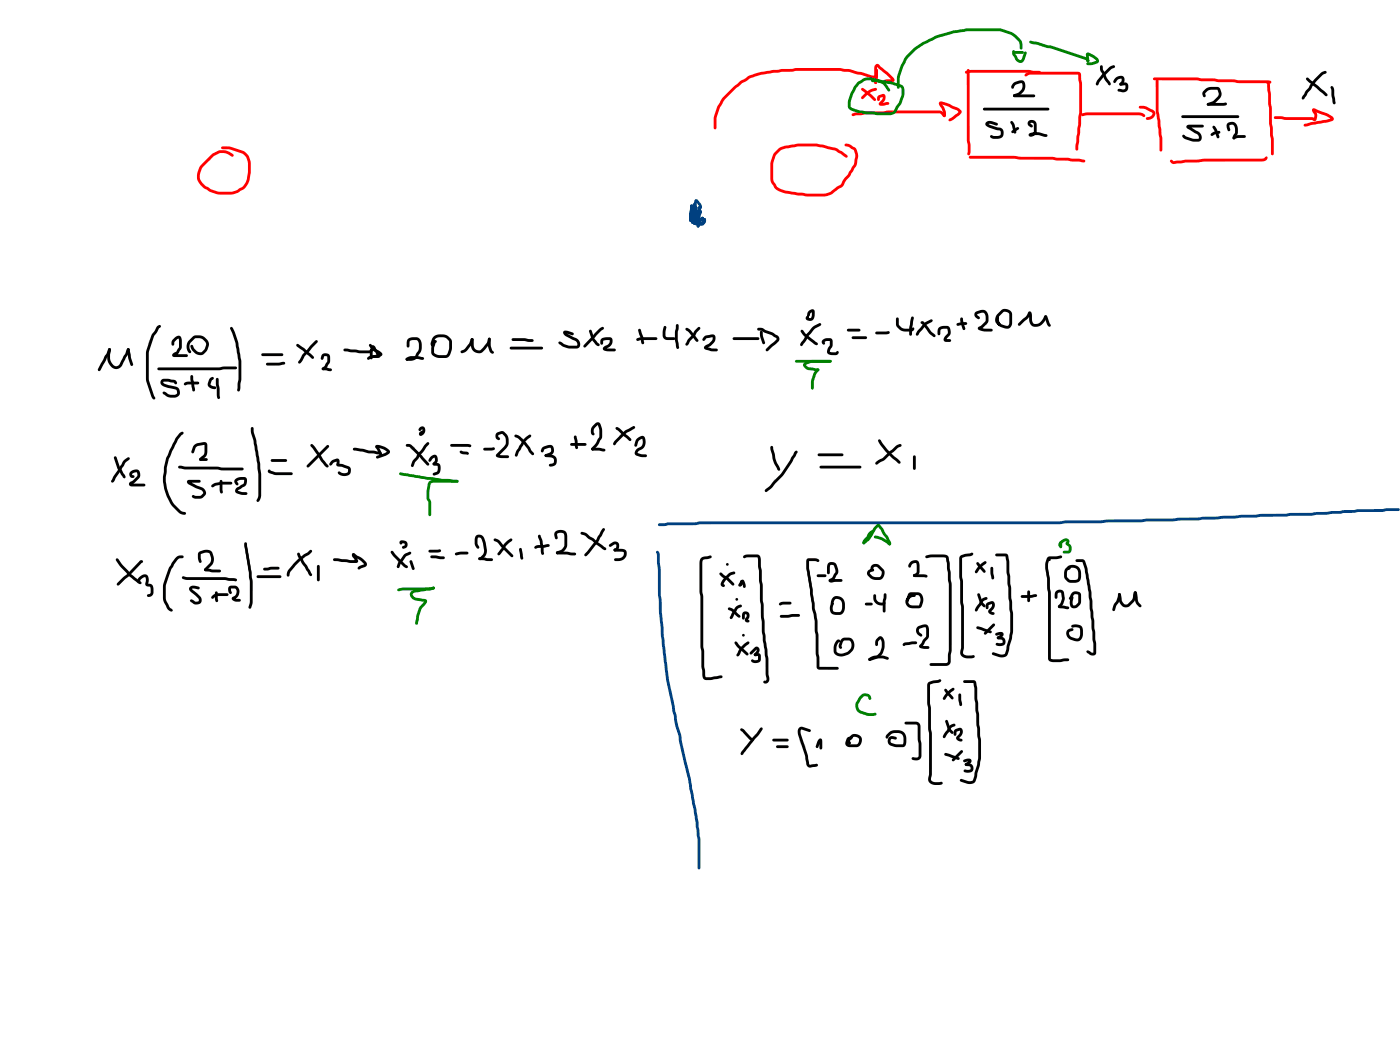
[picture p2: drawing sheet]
<svg xmlns="http://www.w3.org/2000/svg" width="346mm" height="259mm" viewBox="0 0 346 259" stroke-linecap="round" stroke-linejoin="round" font-family="sans-serif">
<g fill="#f00">
<path d="M50.2 40.1l2.2-2.1 1.5-.8a3.9 3.9 0 0 1 2.8 .3l.9 .6 .1 .3-.1 .2-.4 .1-1.7-.9-1.4 .1a12.1 12.1 0 0 0-4.2 3.6l-.5 1.3a2.67 2.67 0 0 0 1.5 3.2l.8 .4a7.3 7.3 0 0 0 5.1 1l.7-.1 1.2-.5a3.7 3.7 0 0 0 1.9-1.6l.3-.9 .3-1.9v-2.2l-.4-1.4-1-.9-3-1-2.1-.1v-.5l.2-.1a9 9 0 0 1 5.1 1l.6 .4 .9 1a7.1 7.1 0 0 1 .4 3.9l-.2 1.5a4.1 4.1 0 0 1-2.6 3.4l-.4 .2a8.7 8.7 0 0 1-7.5-.6 3.8 3.8 0 0 1-2.4-4.4l.5-1.5z"/>
<path d="M192 37l.7-.6 1.2-.4 3-.5h1.7a16.8 16.8 0 0 1 5.9 .6l2.2 .6 2.5 1.6 .2 .3-.2 .3h-.4l-2.6-1.7-4.6-1h-4.5l-2.3 .4a3.4 3.4 0 0 0-2.6 1.1 6.4 6.4 0 0 0-1.3 5.2l.1 1.7 .6 .9a2.05 2.05 0 0 0 1.8 1.4l5.7 .9h4.8a6 6 0 0 0 3-1.8l.8-.5 .5-1.1 1.1-1.3 .8-1.3a4.4 4.4 0 0 0 1.1-2.9v-.7l-.4-1.1-1.2-.8-1-.2a.59 .59 0 0 1 .4-.7 .59 .59 0 0 1 .7 .2l1.6 .9 .5 1.3a5.7 5.7 0 0 1-1.1 4.4l-2.1 3a1.86 1.86 0 0 1-1.3 1.3 8 8 0 0 1-3.3 2h-4.9l-5.9-1a3.3 3.3 0 0 1-2.5-2l-.3-.6a13 13 0 0 1 .5-6.6z"/>
</g>
<g fill="#000">
<path d="M199.7 76.8l.5-.3a.6 .6 0 0 1 .7-.1 .6 .6 0 0 1 .3 .6v.5a1.29 1.29 0 0 1-.6 1.6 1.29 1.29 0 0 1-1.6-.3v-.5l.4-.4 .4 .4-.2 .3v-.2l.7 .1 .2-1.6 .1 .2a.67 .67 0 0 0-.6 .7l-.1 .2a.48 .48 0 0 1-.5-.1 .48 .48 0 0 1 0-.6zM221.4 78.5l.2-.1 .3 .3 .1 1.6a1.96 1.96 0 0 0 2.1 .9h.9l.4-.4a.57 .57 0 0 1 .3 .7 .57 .57 0 0 1-.6 .4h-1a2.52 2.52 0 0 1-2.8-1.8zM225.1 78.2h.5l.1 .3-.5 2.5v1.6l-.3 .3-.4-.3v-1.5zM227.4 79.4a.65 .65 0 0 1 1 .3l1.6 2.2 .9 .8v.5h-.4l-1-.8-1.7-2.4-.4-.1zM228.1 79.9l1.8-1h.3l.1 .3-.1 .3-1.5 .8-1.6 1.9a.65 .65 0 0 1-.9 .6 2.12 2.12 0 0 1 1-1.8zM236.3 79.9l1.6-.4h.6l.4 .4-.4 .3-2 .3-.2-.1zM237.2 78.5l.3-.1 .3 .3 .6 2.4-.4 .4-.3-.2-.4-1.4-.2-.9zM240.8 77.1l1.2-.5a1.56 1.56 0 0 1 2.1 1.8l-.2 1.4-1.1 1.1-.8 .4v-.4l1.2 .3h1.6l.4 .3-.1 .3-1.9 .1-1.3-.3a.55 .55 0 0 1-.4-.7 .55 .55 0 0 1 .6-.4l1.2-1.2 .1-.9a.88 .88 0 0 0-.2-1 .88 .88 0 0 0-1-.1l-.9 .3 .7 .9-.3 .3-1-.7-.1-.5zM246.3 77.6l1-1a1.71 1.71 0 0 1 2.6 1.3v1.7a1.35 1.35 0 0 1-.5 1.4 1.35 1.35 0 0 1-1.4 0 2.12 2.12 0 0 1-1.9-2.8h.5l.1 1.1 .3 .6 1.2 .5a.65 .65 0 0 0 .7 .1 .65 .65 0 0 0 .3-.7v-2.2a1.15 1.15 0 0 0-1.4-.5l-1 1a1.13 1.13 0 0 0-.3 1.3l.5 .5v.5h-.5l-.5-.5a1.74 1.74 0 0 1 .3-2.3zM254 77a.69 .69 0 0 1 .7 .2 .69 .69 0 0 1 .1 .7v.9a1.07 1.07 0 0 0 .6 1.2 1.07 1.07 0 0 0 1.3-.3l.7-.8 .6-1 .5 .1 .1 .2-.3 .3 .2-.1a2.82 2.82 0 0 1-3.3 2.3 1.75 1.75 0 0 1-1.1-1.9v-1.3h.4l-.7 1.2-1.9 1.7h-.5v-.5l1.1-1.1a3.3 3.3 0 0 0 1.5-1.8zM258 78l.3-.1 .3 .2 .9 2.3-.1 .2h-.5l-.3-.5-.7-1.9zM26.8 86.1l.2-.1 .4 .3-.4 1.2-2.2 4-.3 .2-.3-.1v-.4l2.1-3.9z"/>
<path d="M26.8 86.1h.5v.5h-.5zM26.8 86.1l.2-.1a.64 .64 0 0 1 .3 1l-.1 .5a2.62 2.62 0 0 0 1.3 2.9 1 1 0 0 0 1.1-.7l1.3-2.3 .4-1.2 .3-.2 .3 .1 .1 .2-.4 1.2-1.3 2.5a1.78 1.78 0 0 1-1.8 1.1 1.78 1.78 0 0 1-1.6-1.3l-.4-1.2v-1.2zM31.4 86.1l.4-.1 .2 .3-.1 .3h-.4l-.2-.3zM31.4 86.1l.3-.1 .4 .3 .3 2.1 .5 1.6-.4 .4-.3-.3-.5-1.5-.3-1.8zM38.9 90.8l15.2-.1 1.2-.2h2.9l.3 .4-.3 .3h-2.9l-1.2 .2h-14.9l-.3-.1zM38.8 80.5l.6-.3 .4 .4-.6 .5-.6 1.2a12 12 0 0 0-1.9 4.9l.1 6.6 1.6 4.5-.1 .3h-.5l-.4-.5-1.1-3.5a6.9 6.9 0 0 1-.3-3.4v-3a14.7 14.7 0 0 1 1.6-5.8zM43 83.5a.96 .96 0 0 1 .9-.6 .96 .96 0 0 1 .9 .7v2.5l-.8 1.2-.8 .5-.2-.3h3.1l.3 .3-.3 .4h-3a.57 .57 0 0 1-.6-.6 .57 .57 0 0 1 .6-.6l.5-.2 .6-1v-1.6l-.1-.6-1 .8-.2 .9h-.5v-1zM39.9 93.8l.5-.3h1l1.6 .3 .5 .2 .2 .6-.3 .3-.5-.4-1.4-.3-1.2 .1a.4 .4 0 0 0 .5 .5l2.6 .7a1.39 1.39 0 0 1 1.1 1.4 1.39 1.39 0 0 1-1.4 1.3l-1.7-.2-1.1-.6-.2-.4 .1-.2 .3-.1 1.4 .7 1.3 .1 .5-.4-.1-.8-2.7-.7a1.12 1.12 0 0 1-1.1-.6 1.12 1.12 0 0 1 .1-1.2zM45.6 94.5l.8-.3h2.5l.3 .4-.3 .3h-2.5l-.7 .3-.3-.4zM46.6 84.1l1.4-1.2a2.79 2.79 0 0 1 3.6 2 2.7 2.7 0 0 1-2.2 2.8 2.75 2.75 0 0 1-2.4-2.1l.1-.4 .3-.1 .3 .3 .1 .4a1.99 1.99 0 0 0 1.8 1.2l.9-.8 .4-1.4a1.99 1.99 0 0 0-2.1-1.3l-.7 .1-1 1a1.86 1.86 0 0 0 .1 2.3l-.1 .2a.94 .94 0 0 1-1-.9l.1-1.2zM47.1 92.7l.3-.1 .3 .4 .3 2.4a.87 .87 0 0 1-.2 1.3l-.3-.4-.2-.8-.3-1.9zM51.9 93.4l.5-.3 .3 .1 .1 .2-.5 .6-.3 1 .4 .3 .9 .2a.59 .59 0 0 1-.3 .7 .59 .59 0 0 1-.7-.2l-.8-.5-.2-.4 .3-1.3z"/>
<path d="M53.4 93.4l.3-.1 .3 .4 .2 2.2 .1 2.3-.1 .3h-.4a4.9 4.9 0 0 1-.3-2.7l-.2-1zM56.9 80.8l.2-.1 .4 .2 1.3 3.6 .8 4.5v1.6a10 10 0 0 1-.2 4.1l-.1 1.6-.4 .4-.4-.4 .2-1.7a16.2 16.2 0 0 0 .2-5.3l-.8-4.6-1.3-3.6zM64.6 87.3l5-.1 .4 .4-.4 .3h-4.8l-.2-.1zM65.8 89.7l3.2-.2a.98 .98 0 0 1 1.4 .2l-.3 .3-1.1 .3h-3l-.2-.1zM73.2 85h.5l1.5 1 2.3 2v.5h-.5l-2.3-2-1.4-1zM77.9 84.1h.5v.5l-3.3 3.7a2.34 2.34 0 0 1-1.2 1.5l-.2-.1a.77 .77 0 0 1 .4-.9l.7-1.3zM79.6 87.5a1.16 1.16 0 0 1 1.1-.3 1.16 1.16 0 0 1 .8 1l-.1 1.4-.8 1.3-.8 .5-.4-.3 .7-.7 .7-1.1v-1.1l-.1-.2h-.6l-.3 .8h-.5l-.1-.4zM79.5 90.8h1.1l1.3 .3a.59 .59 0 0 1-.3 .6 .59 .59 0 0 1-.7-.2l-1.4-.2zM84.9 86.2l.7-.1 3.2 .4h2.3l.4-.3a.63 .63 0 0 1 .4-.9 .63 .63 0 0 1 .8 .4l.9 1.5a.61 .61 0 0 1 .3 .7 .61 .61 0 0 1-.5 .5l-1.4-.1v-.5l1.4-.1-.1 .4-1.3-2.2 .3-.1a1.21 1.21 0 0 1-1.2 1.4h-2.4l-3.6-.4-.3-.4zM91.2 85l.2-.1 .3 .2 .8 .9 1.5 .8a.66 .66 0 0 1 .4 .9 .66 .66 0 0 1-.8 .4l-1.8 .4-.8 .4-.3-.1a.96 .96 0 0 1 1.1-1.1l2-.4v.3l-1.8-1.1-.8-1zM91.4 86.2l.3-.1 .3 .3v2l-.3 .4-.4-.4zM100.3 88.4l1-.4 1.8-.1 1.3 .3 .3 .3a.96 .96 0 0 1-1.4 .2l-1.8-.1-.7 .3v-.1l-.3 .3-.3-.4z"/>
<path d="M100.3 88.5h.5v.5h-.6zM100.7 83.7a2.87 2.87 0 0 1 2.5-.3 1.97 1.97 0 0 1 1 2l-.1 1.1-.4 .7a3.1 3.1 0 0 1-1.7 1.8l-1.5 .1-.3-.4 .3-.3h.9a1.45 1.45 0 0 0 1.5-1.3l.5-.8 .1-1.2a.99 .99 0 0 0-.7-1.1l-1.6 .2-.1 1.3-.3 .3-.4-.3 .1-1.2zM107.1 83.1l.9-.5h1.4a2.31 2.31 0 0 1 2.2 2 4.6 4.6 0 0 1-.9 3.6l-.2 .1a5.3 5.3 0 0 1-3.3-.3l-.5-.4-.2-.5v-1.4l.5-1.3a.43 .43 0 0 1 .5-.4 .43 .43 0 0 1 .3 .6l-.4 .1 .2-.1-.4 1.2v1.1a1.3 1.3 0 0 0 1.5 .8h1.4l.3-.3 .5-1.3v-1.9l-1.1-.9-1.8 .1-.7 .6-.3 .9 .2 .4a.45 .45 0 0 1-.6 .2 .45 .45 0 0 1-.3-.5l.4-1.3zM116.3 83.6l.3-.1 .3 .3-.5 1.4-1.3 1.6-1 .4-.3-.1v-.4l.9-.5 1.1-1.3zM116.3 83.6l.3-.1 .3 .2 .1 1.6a1.18 1.18 0 0 0 1.8 1l1.4-1.6 .4-1.2 .2-.1 .4 .3-.2 .8-1 1.5a1.95 1.95 0 0 1-2.1 1.2 1.95 1.95 0 0 1-1.6-1.8zM120.6 83.5l.2-.1 .4 .3a4.9 4.9 0 0 0 .3 2.8l.5 .5-.4 .4-.4-.3-.3-.4a5.5 5.5 0 0 1-.4-3zM125.9 85.7l7.9-.1 .3 .4-.3 .3h-7.6l-.4-.3zM126.4 83.6l3.1-.1 1.9 .2 .4 .4-.4 .3-1.9-.2h-2.8l-.4-.3zM139.2 81.8l.7-.1 1.6 .4 .2 .4-.3 .3-1.8-.5 .1-.2 1.9 1.1a1.64 1.64 0 0 1 1.5 1 1.64 1.64 0 0 1-.3 1.7l-.6 .2a5.6 5.6 0 0 1-3.2-.5l-.9-.6-.2-.3 .1-.3h.5l.9 .6a4.9 4.9 0 0 0 2.8 .4l.3-.1 .1-.2a1.3 1.3 0 0 0-1.4-1.3l-1.7-1-.4-.6zM145.5 81.5l.3-.1 .3 .2 .7 2 1.3 1.5-.1 .3-.3 .1-.5-.3-1-1.2-.7-2.1zM148.5 83.6a2.9 2.9 0 0 1 2.6-.1 1.93 1.93 0 0 1-1.5 2.6l-.1-.2 2.2 .2 .4 .3-.4 .4h-1.6a.88 .88 0 0 1-1.2-.9l.4-.4a1.36 1.36 0 0 0 1.3-1.6l-1.6 .2-.2 .9-.2 .1-.4-.3 .1-.7zM147.7 81.4l.3-.3a.64 .64 0 0 1 1.2 0l-4.6 4.6h-.5v-.5z"/>
<path d="M157.2 83.6l1.3-.3h3.5l.4 .3-.4 .4h-3.6l-.9 .2-.3-.1zM157.7 81.3l.2-.1 .4 .2 .6 1.9 .2 1.4-.4 .3a1.8 1.8 0 0 1-.5-1.6l-.6-1.8zM164 80.6h.5l.1 .2-.3 1.2 .1 1.1 .4 .2h1.6l.4 .3-.4 .4h-1.6a1.14 1.14 0 0 1-1.2-1.1l.1-1.2zM167 80.1h.5l.1 .3-.1 1.1a9.7 9.7 0 0 0 .2 4.2l-.1 .4-.2 .1a1.09 1.09 0 0 1-.5-1.3 6.3 6.3 0 0 1 0-3.7zM169.3 81h.4l.9 .6 1.8 2.2v.5l-.3 .1-.3-.1-1.6-2.2-.8-.5-.2-.3zM172.4 80.8h.5v.5l-2.6 3.1a.94 .94 0 0 1-1 .9l-.1-.3a5.6 5.6 0 0 1 1.9-2.5l.4-.8zM173.9 83.1l.4-.2 .9-.2a1.02 1.02 0 0 1 1.3 .1 1.02 1.02 0 0 1 .1 1.4 4 4 0 0 1-2.1 1.8l-.1-.3 1.4 .3 1.1 .1 .4 .3-.4 .4h-1.1l-1.4-.4a.61 .61 0 0 1-.6-.6 .61 .61 0 0 1 .6-.6l.7-.4 .7-.6 .2-.9-1.5 .2-.7 .7-.4-.3zM181 83.4l6.2-.1 .3 .3-.3 .4h-6l-.3-.4zM187.1 81h1.1l1 .5a4.9 4.9 0 0 1 2.4 1.2l.4 .1a1.02 1.02 0 0 1 0 1.8l-2.3 2.1h-.5v-.5l2.6-2.4-.1-.4-.7-.3a3.8 3.8 0 0 0-2.2-1l-.7-.4-1-.2zM187.8 81.7l.2-.1 .4 .4v1l.5 1.7-.3 .3-.3-.2-.6-1.6zM197.8 81.5l.2-.1 .3 .2 .8 .9 2.7 2.1 .2 .3-.1 .3-.3 .1-.5-.3-2.5-2-.8-1zM200.5 80.9l1.9-1.1 .3 .1 .1 .2-.2 .3-1.6 .9-1.4 1.7-1.4 2.3-.3 .2-.2-.1v-.7l1.2-1.9z"/>
<path d="M203.2 83.9l.8-.4 1.4 .2a2.09 2.09 0 0 1 .2 1.7l-.7 1.5 1.5 .1 .4-.3a.59 .59 0 0 1 .2 .7 .59 .59 0 0 1-.7 .3h-.9a1.08 1.08 0 0 1-1.2-.6 1.08 1.08 0 0 1 .3-1.3l.4-.5v-1.1l-1.3 .2 .1 .6a.62 .62 0 0 1-.7-.3 .62 .62 0 0 1 .2-.8zM209.2 81.3l3-.1 .3 .3-.3 .4h-2.7l-.4-.4zM210.4 83.1l3.4-.1 .3 .4-.3 .3h-3.2l-.3-.3zM216.2 82l3.4-.1a.59 .59 0 0 1-.1 .6 .59 .59 0 0 1-.7 .1h-2.3l-.3-.1zM231.8 80.9a2.46 2.46 0 0 1 2.7-.1 1.95 1.95 0 0 1 0 2.1l-.8 1-.1-.2 1.2 .1v.5l-1.2 .1a.78 .78 0 0 1-.6-.6 .78 .78 0 0 1 .4-.8l.7-.7-.2-1.1-1.5 .2-.2 1.1-.3 .3-.4-.3 .1-1z"/>
<circle cx="116.6" cy="83.8" r=".35"/>
</g>
<g fill="#004080">
<path d="M171.2 50.3h.5l.1 .9-.6 1.9-.4 .3-.2-.1-.1-.3z"/>
<path d="M170.6 52.8l.5 .1v.4h-.5z"/>
<path d="M171.6 51.1l.3-.1 .3 .3-.5 1.3-.9 .8-.3-.3z"/>
<path d="M171.6 51.1h.5l.1 .5h-.5z"/>
<path d="M171.7 51.1l.2-.1a.64 .64 0 0 1 .3 1l-.4 1.8a.53 .53 0 0 1-.6-.3 .53 .53 0 0 1 .1-.6z"/>
<path d="M171.3 53.3h.5v.5h-.5z"/>
<path d="M172.6 50.9l.2-.1 .4 .3-.7 1.7-.6 .9-.4 .2-.3-.3 .7-1.1z"/>
<path d="M172.6 50.9l.4-.1 .1 .6h-.5z"/>
<path d="M172.6 50.9l.2-.1a.75 .75 0 0 1 .2 1.2l-.5 1.5v1.2l-.3 .4-.4-.3v-1.2z"/>
<path d="M171.9 54.5l.4-.1 .2 .3-.1 .3h-.4l-.2-.3z"/>
<path d="M172.7 52l.3-.1 .3 .3-.2 .4 .1-.1-.7 2.4-.3 .2-.4-.4z"/>
<path d="M172.7 52l.3-.1 .3 .4-.3 1.1v1l-.4-.2 .9-.7 .3 .4-.3 .3 .2-.1a.97 .97 0 0 1-1.3 .6l-.1-1.2z"/>
<path d="M173.2 53.6h.6l.1 1.1h-.3l.1-.7a.58 .58 0 0 1 .7 .3 .58 .58 0 0 1-.1 .7 .57 .57 0 0 1-.7 .2 .57 .57 0 0 1-.4-.6z"/>
<path d="M173.7 54h.5v.5h-.4z"/>
<path d="M171.9 52.6l.3-.1 .4 .2 .2 1.4 .5 .9 .4-1h.5l.1 .2-.2 .8a.75 .75 0 0 1-.6 .7 .75 .75 0 0 1-.8-.4l-.6-1.1-.3-1.4z"/>
<path d="M171 50.7l.2-.1 .4 .4 .1 2.8h-.5l.7-1.3 .5 .1 .1 .2-.5 1.1a.5 .5 0 0 1-.3 .5 .5 .5 0 0 1-.6-.2l-.2-.9z"/>
<path d="M171 50.7l.2-.1 .4 .4v1.4l-.4 .3-.3-.3z"/>
<path d="M171 51.1l.2-.2 .4 .4v1.1l-.4 .3-.3-.3z"/>
<path d="M171 51.1l.2-.2 .4 .4 .2 3-.3 .3-.4-.4-.2-2z"/>
<path d="M171.2 54h.5v.5h-.4z"/>
<path d="M171.7 52.8a.55 .55 0 0 1 .6 .3 .55 .55 0 0 1-.1 .7l-.4 .7h-.6l-.1-.2 .3-.4-.1 .1z"/>
<path d="M171.7 52.8l.2-.1 .4 .4v1.3l-.4 .3-.3-.3z"/>
<path d="M171.8 51.9l.3-.1a.73 .73 0 0 1 .2 1v1.6l-.4 .3-.3-.3v-1.8z"/>
<path d="M171.8 51.9l.3-.1 .3 .3-.3 .9a.6 .6 0 0 1-.7 .8v-.8z"/>
<path d="M170.5 50.6h.5l.2 1.4h-.5l.4-1.6a.5 .5 0 0 1 .5-.3 .5 .5 0 0 1 .4 .3v3.1l-.3 .4-.4-.4v-3l.2 .2h.2l-.2 1.1a.58 .58 0 0 1-.6 .8 .58 .58 0 0 1-.5-.9z"/>
<path d="M170.5 50.6l.2-.1 .4 .3-.2 1.9v1.8l-.3 .3-.3-.1-.1-.4v-1.8z"/>
<path d="M170.9 53.5l.3-.2 .3 .4-.5 .9-.4 .2-.4-.3z"/>
<path d="M170.9 53.4h.4l.2 .3-.1 .2-.4 .1-.2-.3z"/>
<path d="M170.9 53.4a.58 .58 0 0 1 .7 .3 .58 .58 0 0 1-.1 .7l-.3 .8h-.5l-.1-.3z"/>
<path d="M171.2 53.4l.4 .1 .1 .2-.2 .3 .1-.1-.3 1.1-.3 .3-.4-.4z"/>
<path d="M171.1 53.5l.5-.1 .2 .3v1.5l-.3 .3-.4-.3z"/>
<path d="M171.2 54.9h.4l.2 .3-.1 .2-.4 .1-.2-.3z"/>
<path d="M171.5 54a.48 .48 0 0 1 .6 0 .48 .48 0 0 1 .2 .5l-.1 1.1-.3 .1-.3-.3-.1-1 .3 .2 .2-.1-.3 .9h-.5l-.1-.2z"/>
<path d="M171.9 54.4l.3-.1 .3 .3-.3 .4 .2-.1-.2 .6-.3 .2-.3-.4z"/>
<path d="M171.9 54.4l.5-.1 .3 .5v1.1l-.3 .3-.4-.3z"/>
<path d="M172.5 55.1l.5-.2 .4 .4-.4 .4-.3-.1h.3l-.6 .6-.4-.3z"/>
<path d="M171.6 49.3l.5-.1 .6 .6a1.14 1.14 0 0 1 .1 2l-.2-.1v-.5a.51 .51 0 0 0-.3-.7l-.5-.7h.3v1.7l1.3 3.7-.2 .4-.2 .1-.2-.1-.3-.6-1.1-3.5v-1.4z"/>
<circle cx="172.2" cy="52.8" r=".36"/>
<circle cx="170.6" cy="54.5" r=".36"/>
<circle cx="173" cy="55.3" r=".35"/>
</g>
<g fill="#f00">
<path d="M179.8 22.8l3.2-2.9 1.9-1.2 2.9-.9 3.1-.5 4.7-.3 1-.2 11.3 .1a10.7 10.7 0 0 1 4 .8l4 .9 .2-.1v-1.1l.4-.4 .3 .4v1a1.17 1.17 0 0 1-1.8 .9l-5.3-1.5-2.3-.3h-10.6l-1.1 .2h-2.6l-5.2 .8-2.6 .8-2.1 1.3-2.4 2.2a11.4 11.4 0 0 0-3.8 6.1l-.1 2.7-.3 .4-.4-.4v-2.4a11.1 11.1 0 0 1 1.8-4.4z"/>
<path d="M216.2 17.1l.3-.1 .3 .4v2l-.2 1-.4 .4-.3-.4z"/>
<path d="M216.2 16a.81 .81 0 0 1 1.3 .4l3 2.7a.62 .62 0 0 1 .4 .7 .62 .62 0 0 1-.6 .5h-2.1l-.1-.2 .2-.4 2-.1-.1 .3-3.6-3.4h.1l-.1 .2v3.7l-.4 .4-.2-.1-.1-4z"/>
<path d="M210.4 28.1l.8-.3 2.4-.3h4.5l1.2-.2h12.7l.7 .3 .8 1a.5 .5 0 0 1-.5 .3 .5 .5 0 0 1-.4-.5l-.6-.4h-12.7l-1.2 .2h-4.4l-3.1 .5-.2-.1z"/>
<path d="M231.9 25.3a1.25 1.25 0 0 1 1.5 0l3.2 1.3 .8 .7a.63 .63 0 0 1-.2 .9l-2.1 1.5-.5 .3-.3-.1-.1-.3 .2-.3 2.4-1.8 .1 .3-.7-.6-2.2-1-1.6-.5 .1-.2 .7 1.1 .4 1.3a.61 .61 0 0 1 0 .7 .61 .61 0 0 1-.7 .2v-1.1l-1-1.8z"/>
<path d="M212.7 21.8h.5l2 1.5 1 1.1v.5h-.4l-3-2.6-.2-.3z"/>
<path d="M213.5 23.1l1.7-1.1 1-.3 .4 .3-.3 .4-1 .3-.7 .4-1.4 1.3h-.5v-.5z"/>
<path d="M216.8 23.7l.3-.2a1.13 1.13 0 0 1 1.5-.1 1.98 1.98 0 0 1-1 2.4l-.1-.4 1-.1a.89 .89 0 0 1 1.1 .2l-.1 .3-1 .3a1.14 1.14 0 0 1-1.5-.4l.9-1.3 .1-.6 .1 .1-.8 .3-.1 .7-.3 .1a.88 .88 0 0 1-.2-1.2z"/>
<path d="M238.8 17.1l.3-.1 .3 .4v17.3a6.7 6.7 0 0 1 0 3.6h-.4l-.1-.3 .1-2.1-.3-1.2z"/>
<path d="M238.4 17.6l1.4-.3h14.2l1.1 .2h1.6l.4 .3-.4 .4h-1.6l-1.1-.2h-13.9l-1.5 .2-.2-.1z"/>
<path d="M239.3 38.6l11.2-.1 1.6 .2h7.8l1.1 .2 5.7 .3 1 .2 .3 .4a.96 .96 0 0 1-1.4 .1l-5.6-.3-1.1-.2-20.3-.2-.4-.4z"/>
<path d="M253.1 18.3l1.2-.6h12l.5 .3 .4 2.7v7.2l-1 9.2h-.5l-.1-1 .9-8.2v-7.2l-.2-2.3h-12l-1 .5-.3-.4z"/>
<path d="M267 28.1l1.5-.3h13.1a1.5 1.5 0 0 1 1.2 .8l-.3 .3-1.2-.4h-12.8l-1.2 .2-.2-.1z"/>
<path d="M281.3 26.2h1.5l1.5 .7a1.26 1.26 0 0 1 1 1.3 1.26 1.26 0 0 1-1 1.2 .86 .86 0 0 1-1.4-.1l.1-.3a1.4 1.4 0 0 0 1.6-1l-1.8-1-1.5-.3z"/>
<path d="M285.5 19.7l.2-.1 .4 .3v7.5l.9 6.8v2.9l-.3 .3-.4-.3v-3l-.9-6.7z"/>
<path d="M284.8 19.2l10.8-.1 1.2 .3h3l1.1 .2h3.8l1.1 .2h7.3l.6 .2 .3 .3-.4 .3-13.1-.4a6.9 6.9 0 0 0-3.2-.1l-1.7-.3h-10.6l-.3-.3z"/>
<path d="M289 39.5l.2-.1 .6 .4 2.9-.4h3.1l1.4-.2h14.5l.5-.1 .5-.5a.61 .61 0 0 1 .2 .7 .61 .61 0 0 1-.5 .4l-.7 .2h-14.4l-1.5 .2h-3l-2.9 .4a.85 .85 0 0 1-.9-1z"/>
<path d="M312.8 20.2a.82 .82 0 0 1 .8 1.2l.5 6.3a9.5 9.5 0 0 0 .2 3.9v1.6l.3 1.3v3.5l-.4 .4-.3-.4v-3.5l-.3-1.2v-1.9a8.4 8.4 0 0 1-.2-3.7z"/>
<path d="M314.7 28.8l9.3 .1 .7 .4h-.3l.2-.9-.4-.6a.6 .6 0 0 1-.1-.9 .6 .6 0 0 1 .9 .1l1.2 .5a7.4 7.4 0 0 1 3 1.4l.1 .2a.58 .58 0 0 1-.4 .8l-6.2 1.3h-.7v-.5l1.7-.5 3.8-.6 1.2-.4v.2l-1.2-.7-3.1-1.3 .3-.2a1.88 1.88 0 0 1 0 2.7l-.7-.3h-6.5l-2.6-.2-.3-.4z"/>
</g>
<g fill="#000">
<path d="M271.7 16.2h.5l.2 1 .3 .5a7 7 0 0 0 1.6 2.9l-.1 .4-.2 .1-.4-.3a6.2 6.2 0 0 1-1.4-2.7l-.5-.8zM273.6 16.9l.6-.5 .7-.3 .4 .1 .1 .2-.3 .4-.7 .3-1.8 1.8-1.1 1.4-.4 .7h-.4l-.1-.4 .4-.8zM322.6 19.2h.5l4 3.3 .6 .7v.5h-.4l-4.2-3.4-.5-.6zM325.2 19l1.2-1.2 .8-.3 .3 .1v.5l-.9 .4-1.6 1.6-2 2.8-.9 1.5-.3 .2-.3-.1v-.5l.8-1.4zM242.8 26.7l16-.1 .4 .3-.4 .4h-15.7l-.4-.4zM243.5 30.2l1-.3 1.7 .4 .2 .4-.3 .3-1.5-.4-.6 .1v-.1l2.1 .8 .7 .1a1.14 1.14 0 0 1 1 1.2v.3a1.28 1.28 0 0 1-1.4 1.3h-1.2a.71 .71 0 0 1-.6-.8l.3-.1 .5 .2 1.5-.1 .2-.3v-.8l-3.5-1.3a.6 .6 0 0 1-.1-.9zM250.2 20.6l1.1-.6a1.25 1.25 0 0 1 1.6 .1 1.25 1.25 0 0 1 .3 1.5 3.1 3.1 0 0 1-2.5 2.3h-.4v-.6a2.66 2.66 0 0 0 2.2-1.8 .68 .68 0 0 0-.2-1l-1.5 .4-.5 .9a.47 .47 0 0 1-.5-.2 .47 .47 0 0 1 .1-.6zM249.9 32.2l1.2-.7h.5l.1 .2-.2 .4-.7 .4a.64 .64 0 0 1-1.1 0zM249.6 30l.2-.1 .3 .1 .5 .8 .4 1.9-.4 .3-.3-.3-.4-1.7-.4-.8zM250.3 23.4l5-.1 .4 .4-.4 .3h-4.7l-.3-.1zM254 29.9a1.22 1.22 0 0 1 1.3-.2 1.22 1.22 0 0 1 .7 1.1v1.6a1.3 1.3 0 0 1-2 1.1v-.4l.3-.2a4.8 4.8 0 0 1 3.6 .2l.7 .1v.5l-.7 .1-1.6-.4-1.7 .1v-.4a.68 .68 0 0 0 .7-.7l-.1-1.9-.3-.2-.4 .1 .6 .7-.1 .3h-.5l-.7-.6zM275.4 19.3a1.3 1.3 0 0 1 2.3 .1l-.2 1-.8 .7a.63 .63 0 0 1 .2-1.1v-.6a1.22 1.22 0 0 0-1.2 .7l-.5 .4a.7 .7 0 0 1-.3-.6 .7 .7 0 0 1 .5-.6z"/>
<path d="M276.5 20.6l1.1-.2a.95 .95 0 0 1 .9 .3 .95 .95 0 0 1 .1 1 1.24 1.24 0 0 1-1.6 1.1l-1-.3-.1-.2a.87 .87 0 0 1 1.4-.2l.5-.2 .1-.8h-1.3l-.2-.3zM291.8 28.6l13.9-.1 .3 .3-.3 .4h-13.7l-.3-.4zM293.1 31l.6-.2 3.5 .1 .1 .2-.4 .4h-3.3v-.3l1.5 .9a2.01 2.01 0 0 1 1.6 2.1l-.3 .6-.5 .2a5.8 5.8 0 0 1-3.2-.6l-.4-.2a.51 .51 0 0 1-.3-.5 .51 .51 0 0 1 .3-.5l.6 .5a5.2 5.2 0 0 0 3 .6l.2-.3a1.18 1.18 0 0 0-1.1-1.2l-1.2-.8a.74 .74 0 0 1-.7-1zM297.4 22.3l1.1-.8h2.1l.6 .3 .4 1a1.69 1.69 0 0 1-.7 1.8l-1.3 1.1-1.3 .4-.3-.3a1.98 1.98 0 0 1 1.5-.8l1.3-1.2 .2-.6-.4-1h-1.2a1.85 1.85 0 0 0-1.8 .8l.2 .7-.4 .3-.3-.2-.2-.7 .1-.4zM298.1 25.5l4.6-.2 .3 .4-.2 .3-.7 .1h-3.8l-.2-.1zM299.1 32.9l.8-.4 1.1-.2 .4 .4a1.23 1.23 0 0 1-1.3 .4l-.8 .5-.4-.4zM299.5 31.1l.2-.1a4.4 4.4 0 0 1 1.4 2.7l-.1 .4-.2 .1-.3-.3-.6-1.5-.5-.8zM303.1 30.4a1.57 1.57 0 0 1 1.8-.1 1.57 1.57 0 0 1 .8 1.7l-.1 1.1-.6 1v-.2v.4l-.3 .1a.9 .9 0 0 1 .2-1.5l.1-.9a.86 .86 0 0 0-.3-1.1 .86 .86 0 0 0-1.1 .1l.2 1.1-.3 .3-.4-.2-.2-.7v-.7zM304.5 33.8l1.2-.4h1.6l.4 .3-.4 .4h-1.6l-.6 .2a.43 .43 0 0 1-.7-.2zM328.7 21.3l.2-.1a2.27 2.27 0 0 1 .6 2.4l.3 1.8-.1 .3a.67 .67 0 0 1-.7-.3 .67 .67 0 0 1 0-.7l-.5-3.1zM28.2 112.8l.3-.1 .3 .2 .9 2.6 1.2 2v.5l-.2 .1-.4-.2-1.3-2.1-.9-2.7zM30.5 113.7l1.2-.8 .4 .3-1.2 1.1-2.4 3.8a.99 .99 0 0 1-1 1l-.1-.3 .6-1.2z"/>
<path d="M32.2 116.5a1.35 1.35 0 0 1 2.4 .2v.7l-.2 .6-1.1 1.1-.8 .5v-.2h3.1l.3 .4-.1 .2-3.2 .1a.7 .7 0 0 1-.7-.7 .7 .7 0 0 1 .8-.6l1.1-1.2 .1-.5a.45 .45 0 0 0-.2-.5 .45 .45 0 0 0-.6 .1 .4 .4 0 0 0-.4 .2 .4 .4 0 0 0 0 .4l.4 .1 .1 .3a.77 .77 0 0 1-1 .1 .77 .77 0 0 1-.2-1zM44.1 115.1l15.7 .4 .4 .3-.4 .4h-4.9l-1.2-.3h-8l-1.6-.3zM44.4 106.9a.57 .57 0 0 1 1 .1l-1.5 1.6-2.2 4.7-.5 2.1-.3 3.4 .3 1.8 .5 1.4 1 2.1 1.9 2 1.3 .4 .1 .3a1.01 1.01 0 0 1-1.6 0l-1.8-1.7-.7-1-1.3-3.2-.4-2.4 .3-3.2 .5-2.2 2.3-4.9zM48 109.9l.6-.4 1.3-.3a.85 .85 0 0 1 .9 0 .85 .85 0 0 1 .4 .9l-.2 2.3-.3 .5-1.2 .9-.2-.1-.1-.3 1.2-1.3 .1-2.2-2 .4-.6 1.4-.3 .3-.3-.1v-.4zM46.3 118.7l.4-.2 2.8 .1 .1 .2-.4 .4h-2.5l.1-.3 1.7 .9 1.5 .6a1.34 1.34 0 0 1 .7 1.9l-1 .8h-1.6a.71 .71 0 0 1-.6-.8l2 .1 .7-.7-.5-.7-3.2-1.4-.3-.5zM49.3 113.2l1.7-.1 .3 .4-.3 .3h-1.4l-.4-.3zM49.3 113.2l.2-.1 .3 .2v.4l-.3 .1-.3-.2zM52.3 119.7l.8-.4 1.7-.3h2.2l.4 .3-.4 .4h-2.3l-1.4 .2-.8 .5-.4-.4zM54.3 118.6l.3-.1 .3 .3v3a.59 .59 0 0 1-.6-.2 .59 .59 0 0 1-.1-.6zM58.1 118.4a2.57 2.57 0 0 1 2.7-.3 1.66 1.66 0 0 1-.5 2.1l-1.6 1 1.1 .3h1l.3 .4-.1 .2-1.1 .1-1.3-.3a.94 .94 0 0 1-.4-1.1 .94 .94 0 0 1 .9-.7l.9-.5a.93 .93 0 0 0 .3-1.1h-1.1l-.6 .3 .3 .7-.4 .4-.2-.2-.4-.6zM62 105.5l.3-.1 .3 .4 .1 .9 .6 2 1 5.8 .2 2.7v5.1l-.2 1a.63 .63 0 0 1-.9 .6l-.1-.4 .5-1.2v-5.2l-1.2-8.3-.6-2zM66.2 116l.3-.1 .2 .1 .1 .4-.1-.2 1.3 .4h4l.3 .4-.3 .3h-3.8l-1.7-.4a.53 .53 0 0 1-.3-.9z"/>
<path d="M66.9 113.5l3.7-.1 .3 .3-.3 .4h-3.4l-.3-.1zM76.7 109.7h.5l.5 .6 1.4 1.8 .7 1.3 1.2 1.4 .2 .3-.1 .3-.3 .1-.4-.3-1.1-1.2-.8-1.5-1.8-2.3zM80.7 110h.5v.5l-4.9 4.9h-.5v-.5zM81.8 113.9l1.1-.6a.77 .77 0 0 1 .9 .3 .77 .77 0 0 1 0 .9l-.1 .3-.1-.3 1.4 .2a1.82 1.82 0 0 1 1.6 .9 1.46 1.46 0 0 1-.3 1.6 1.46 1.46 0 0 1-1.6 .3 1.53 1.53 0 0 1-1.3-.8l.3-.3a1.44 1.44 0 0 0 2.2 .1v-.7l-2.1-.6a.81 .81 0 0 1-.7-.4 .81 .81 0 0 1 .1-.9h.1l-.9 .4-.8 .7-.3-.4zM87.2 110.7l.7-.1 3.2 .6 2.6 .3 .6 .5-.4 .3-1.6-.3-1.4-.1-1.3-.4-2.1-.2-.4-.4zM92.8 110a3.7 3.7 0 0 1 3.5 1.6l-.2 .4-.6 .4-2.3 .8-.4-.3 .3-.3 1.9-.7 .6-.4v.1l-1-.7-1.5-.3 .2-.4 .9 1.6v.4l-.3 .1-.2-.1-.7-1.3a.66 .66 0 0 1-.2-.9zM100.3 109.7l.8-.1 .6 .3 4.2 4.5v.5h-.5l-4.2-4.5-.9-.2zM103.6 105.6a.92 .92 0 0 1 1.3 .1 .92 .92 0 0 1-.1 1.3v.1a.68 .68 0 0 1-.7 .5 .68 .68 0 0 1-.6-.5l.2-.4 .5-.3 .3 .1 .1 .2-.4 .5-.4-.2 .4-.4 .1-.6-.6 .5-.3-.1-.1-.3zM106.3 112.8a.99 .99 0 0 1 1.3-.5 .99 .99 0 0 1 .5 1.3l-.2 .7-.7 .6a.63 .63 0 0 1-.3-.6 .63 .63 0 0 1 .5-.5l-.1-.8-1.2 1.1a.69 .69 0 0 1-.3-.7 .69 .69 0 0 1 .5-.6zM105.4 109.3h.5v.5l-3.3 4.3-.6 1.2-.4-.1-.1-.3 .4-1.2zM106.9 114.3l1.3 .1a1.81 1.81 0 0 1-.1 2.8l-.9 .2-.4-.3 .3-.3 .8-.4 .2-.8-.1-.6-1.1-.1zM111.3 109.7l4.2-.1a.59 .59 0 0 1 .6 .1 .59 .59 0 0 1 .2 .6h-4.8l-.4-.3z"/>
<path d="M113.6 111.4l.3-.1 1.7 .3 .2 .4-.1 .2h-.6a1.64 1.64 0 0 1-1.6-.6zM119.4 110.7l2.7-.1a.59 .59 0 0 1-.1 .6 .59 .59 0 0 1-.7 .1h-1.6l-.3-.1zM122.6 106.9l1-.4a1.93 1.93 0 0 1 2 2v.2a2.81 2.81 0 0 1-1.4 2.8l-1.1 1.2-.1-.4 2.4 .1 .3 .4-.1 .2-1.8 .1-.8-.1a.5 .5 0 0 1-.5-.3 .5 .5 0 0 1 .1-.5l2-2 .3-.6v-.6a1.85 1.85 0 0 0-.9-1.8l-.9 .3v.4l.4 .5a.63 .63 0 0 1-.6 .2 .63 .63 0 0 1-.5-.5v-.7zM127.1 107.4l.3-.1 .8 .3 1.6 1.5 2 2.7v.5h-.5l-.5-.5-1.5-2.2-1.4-1.3-.8-.4zM129.4 108.4l1.3-1h.4l.1 .3-.1 .2-1.5 1.4-1.5 2.3-.3 .9-.3 .3-.3-.1-.1-.3 .4-1.1zM133.9 110.5a2.72 2.72 0 0 1 2.5-.5 1.52 1.52 0 0 1 .4 1.6 1.52 1.52 0 0 1-1.3 1l-.7 .2-.3-.3a1.16 1.16 0 0 1 1.1-.7 .73 .73 0 0 0 .2-1.2l-1.3 .3-.4 .8h-.2l-.4-.3zM134.6 112.3l1.4-.1a1.48 1.48 0 0 1 1.5 1.7 1.48 1.48 0 0 1-1.9 1.2v-.5l1.1-.3 .1-.7a.74 .74 0 0 0-.8-.7l-1.3-.1-.2-.3zM140.9 109.5l3.6-.1 .4 .3-.4 .4h-3.4l-.2-.1zM141.8 107.6h.5l.3 1.1 .2 1.9-.4 .3a1.97 1.97 0 0 1-.5-2l-.2-.9zM146.7 104.8l.2-.2a.79 .79 0 0 1 .9-.3 .79 .79 0 0 1 .6 .7l.3 1.2v1.9l-1.1 1.9-1.3 1.2-.2-.1-.1-.4 1.1-1.3 .9-1.6v-1.7l-.3-1.1-.7 .6a1.19 1.19 0 0 0-.4 1.3l.2 .3a.48 .48 0 0 1-.5 .2 .48 .48 0 0 1-.4-.5l.1-1.1zM146.1 110.7l2.1-.1 1 .2 .3 .3a.96 .96 0 0 1-1.4 .2h-1.8l-.3-.4zM146.1 110.6l.2-.1 .3 .2v.5l-.3 .1-.3-.2z"/>
<path d="M152.1 105.5l.3-.1 .7 .5 2.7 2.4v.5h-.5l-3.1-2.7-.2-.3zM157.2 108.4l.6-.4a.93 .93 0 0 1 1.1-.3 .93 .93 0 0 1 .5 1 2.08 2.08 0 0 1-1.2 2.4l-.5 .3-.3 .5 1 .3h1l.4 .3-.1 .3-1.1 .1-1.4-.4a.96 .96 0 0 1-.5-.9 .96 .96 0 0 1 .6-.8l.7-.3a1.6 1.6 0 0 0 .6-2.2 1.37 1.37 0 0 0-1.1 1l-.3 1-.5-.1-.1-.3zM152.5 108.1a8.4 8.4 0 0 1 4-2.9l.4 .4-.2 .3-.7 .4a11.1 11.1 0 0 0-3.9 3.5l-.4 .2-.2-.1-.1-.4zM28.7 138l.2-.1 .3 .1 1.5 2a16.5 16.5 0 0 0 3.6 3.4l.7 .5-.1 .3-.3 .1-.5-.2-2.4-2-2.3-2.5-.8-1.2zM29.9 143l1.5-1.2 3-3.2a.45 .45 0 0 1 .6-.2 .45 .45 0 0 1 .2 .5l-.3 .1-3 3.3-2.5 2.2h-.5v-.5zM43.4 137.7l1.1-.5h.5l.4 .3-.4 .4h-.8l-.5 .5-1.4 2.1-.4 1.4a10.1 10.1 0 0 0-.9 6.3l.9 1.7 .8 .8-.4 .3-.8-.4a6.2 6.2 0 0 1-1.3-5l.1-1.4 1.3-3.8zM49.1 136.3l1.1-.4a1.77 1.77 0 0 1 2.6 1.6 2.47 2.47 0 0 1-1 2.6l-.9 .9-.4-.1-.1-.4 1.1-1.1a1.91 1.91 0 0 0 .3-2.5 .95 .95 0 0 0-1.4-.4l-.8 .4 .2 1.8-.3 .3-.4-.2-.2-.8v-1.2zM60.4 134l.2-.1 .4 .3 1.4 9.2v5.5l-.4 1.2-.3 .2-.4-.3 .4-1.3v-5.2l-1.4-8.6zM34.3 142.6a1.32 1.32 0 0 1 2.3-.2l.1 1-.2 .7a1.17 1.17 0 0 1 1.4 1.4v.8a1.16 1.16 0 0 1-1.3 1.1 .39 .39 0 0 1-.2-.5 .39 .39 0 0 1 .5-.2l.3-.3v-1.3l-.2-.2-.7-.1-.3-.2v-1.1a.68 .68 0 0 0-.2-1l-.9 .5-.4 .8-.2 .1a.83 .83 0 0 1 0-1.3zM45 142.4l10.5 .1 2.6 .3 .4 .4-.3 .4-2.7-.4h-9.4l-1.1-.4zM46.9 145l.9-.4 1.5 .4-.1 .5-.2 .1-1.6-.2 1.3 1.1a1.88 1.88 0 0 1 1.1 2.1 1.67 1.67 0 0 1-2.7 .1l-.2-.3 .1-.3h.5a1.19 1.19 0 0 0 1.6 .4l-.1-.7-2.2-2-.1-.5zM50.5 140.5l3.7 .2 .4 .3-.4 .4-1.9-.1-1.7-.2-.2-.4z"/>
<path d="M52.2 147.3l.7-.6 .9-.2h2.3l.3 .3-.3 .4h-2.5l-1.1 .7-.4-.4zM53.2 146.1l.2-.1 .4 .4v2.2a.59 .59 0 0 1-.6-.2 .59 .59 0 0 1-.1-.6zM56.6 144.8l.4-.2h1a1.75 1.75 0 0 1 1.2 1.8 1.75 1.75 0 0 1-1.4 1.6l.1-.3 .4 .2h.8l.4 .3-.4 .4-1-.1a.7 .7 0 0 1-.9-.6 .7 .7 0 0 1 .8-.7 1.06 1.06 0 0 0 0-1.9h-1l.3 1.1-.4 .3a1.4 1.4 0 0 1-.3-1.9z"/>
<circle cx="250.5" cy="23.6" r=".35"/>
<circle cx="93.9" cy="112" r=".35"/>
<circle cx="134.8" cy="112.5" r=".35"/>
</g>
<g fill="#008000">
<path d="M211.7 20.3l.3-.2a3.9 3.9 0 0 1 3-1l3.3 1.1 1.5 1.9-.1 .4-.2 .1-.3-.1-1.4-1.8-2.9-.9-1.2 .1-1.4 .8-.8 1-.4 .8a7.4 7.4 0 0 0-1 3.6l.3 .5 1.8 .6 1.7 .3h1.7a12.5 12.5 0 0 0 4.4 .2l.7-.4 1.4-2.2a5.2 5.2 0 0 0 .5-2.8l-.2-.7-2.3-.8-3-.5h-1.7l-.3-.4 .3-.3h1.5l3.1 .5 2.7 .9 .5 .6a4.2 4.2 0 0 1-.2 2.9l-.5 1.2-1.2 2-.5 .4a12.5 12.5 0 0 1-5 .2l-1.6-.1a9 9 0 0 1-4.6-1.3l-.2-.6a7 7 0 0 1 1.1-4.1l.3-.8z"/>
<path d="M224.2 13.4a20.2 20.2 0 0 1 7.2-4.7l3.9-1.1 1-.2a16.9 16.9 0 0 1 5.1-.4l6.1 .1a7.1 7.1 0 0 1 4.5 2.6l.5 1.3v.9l-.3 .3-.4-.3v-1l-.3-.6-1.1-1.2-.9-.6-2.6-.8h-5.5a16 16 0 0 0-5 .4l-.9 .1-3.5 1-2.2 1a12.3 12.3 0 0 0-6.9 6.7l-.7 2.2v2.5l-.4 .3-.3-.3 .1-2.9 .8-2.6 .9-1.7z"/>
<path d="M250.5 12.7l2-.1 .4 .3-.4 .4h-1.7l-.4-.4z"/>
<path d="M250 12.5h.5l.2 .8 .8 1.3a.46 .46 0 0 0 .4 .3 .46 .46 0 0 0 .5-.4l.5-1.5 .3-.3 .4 .4-.6 1.6a1.19 1.19 0 0 1-1.1 .9 1.19 1.19 0 0 1-1.2-.8l-.7-1.4z"/>
<path d="M254.2 10.1l.3-.1 1.6 .3 2.6 .9 1.1 .1 8.5 2.9 .4 .3 .3 .5-.4 .4-.6-.6-8.4-2.8-1.1-.2-2.8-.8a1.86 1.86 0 0 1-1.6-.6z"/>
<path d="M268.5 14.7l.4 .1 .1 .2-.2 .4-.4-.1-.1-.3z"/>
<path d="M268.3 13.2a1.05 1.05 0 0 1 1.3 .2l.3 .1a1.83 1.83 0 0 1 1.5 1.6l-.4 .6-1.3 .4h-1.1l-.3-.4 .3-.3h1l1.1-.4a1.75 1.75 0 0 0-1.4-1l-.6-.3 .1-.3 .2 1.7-.3 .3-.3-.1-.3-1.8z"/>
</g>
<g fill="#000">
<path d="M190.3 110.2l.3-.1 .3 .3 .6 2.8 1.2 2.7-.1 .3-.3 .1-.3-.2-1.2-2.6-.6-2.6zM196.4 111.4h.5v.5l-3.4 5.4-3.1 3.4-1 .7h-.5v-.5l1.2-.9 2.9-3.1zM202 112.1l6-.1 .3 .3-.3 .4h-5.8l-.3-.4zM202.5 115.1l9.9-.1 .3 .3-.3 .4h-9.7l-.3-.4zM216.9 108.6l.3-.1 .3 .2 1.7 2.4 3.1 2.8v.5h-.5l-3.1-2.8-1.5-2-.4-.7zM216.2 114.2l.3-.3a8.4 8.4 0 0 0 3.3-2.6l1.6-1.4 .8-.3 .3 .1 .1 .5-.9 .4-1.7 1.5a9.8 9.8 0 0 1-3.5 2.7l-.4-.4zM225.6 112.5h.4l.1 .3v2.9l-.3 .3-.4-.3zM73.5 136.6l.2-.1 .3 .2 1.1 2 1.5 2.2 .5 1-.1 .3a.97 .97 0 0 1-1-.9l-2.4-3.8-.2-.6zM73.4 138.2l3.1-2.3h.5v.5l-.5 .5-2.1 1.4-1.4 1.4-1.2 1.4-.4 1.2-.3 .1a1.01 1.01 0 0 1 0-1.5zM78.4 139.6h.5l.1 .2v3.4l-.4 .4-.3-.4zM82.3 138l.9-.1 3.3 .4h1.4l-.1 .3-.2-.3a1.67 1.67 0 0 1-.6-1.5l.3-.2 .2 .1v.5l.1-.2 .5 .8a.7 .7 0 0 1 .4 .6 .7 .7 0 0 1-.5 .6h-1.6l-3.8-.4-.4-.4zM87 136.7h.5l2 1.2 .8 .8a.76 .76 0 0 1-.2 1.3l-1.5 .7-.2-.1-.1-.3 .3-.4 1.3-.6-.9-.9-2-1.2z"/>
<path d="M96.6 136.1l.2-.1 .3 .1 .7 1 2.7 2.5 .3 .4-.1 .2-.3 .1-.7-.3-2.2-2.2-1-1.3zM98.8 133.6a1.14 1.14 0 0 1 1.5 .1 1.14 1.14 0 0 1 .1 1.5l-.7 .3-.3-.1-.1-.4 .6-.3 .1-.3-.2-.2-.6-.1 .1-.1v.4a.46 .46 0 0 1-.6-.2 .46 .46 0 0 1 .1-.6zM99.7 137l1.5-.8 .3 .1 .1 .3-.2 .3-1.2 .5-1.2 1.7-.5 1.1h-.4l-.1-.3 .4-1.1zM101.2 138.4l.3-.1 .3 .3 .6 1.8-.1 .3-.2 .1-.4-.3-.6-1.8zM105.9 135.9l2.9-.2a.59 .59 0 0 1-.1 .7 .59 .59 0 0 1-.7 .1h-1.9l-.2-.1zM106.4 137.3l1.1-.1 2 .2 .4 .3-.4 .4-2.9-.2-.3-.4zM112.4 136.6l.9-.3 1.1-.1a.92 .92 0 0 1 1.3 .4 .92 .92 0 0 1-1.3 .3l-1.7 .3-.3-.1zM117.5 132.3a1.38 1.38 0 0 1 2.2 1.1l.5 3-.4 .9-.9 .9a.45 .45 0 0 1-.5 0 .45 .45 0 0 1-.2-.5l.4-.1 .6-.6 .3-.7-.2-2.1-.3-.9a.54 .54 0 0 0-.5-.6 .54 .54 0 0 0-.6 .6v1l.5 .9-.4 .3a2.45 2.45 0 0 1-.7-2.9zM118.2 137.7l1.2-.1 2 .3 .4 .3-.4 .4-3-.3-.3-.3zM122 133.1l.3-.1 1 .5 3.4 3.5v.5h-.5l-3.3-3.5-1-.5zM124.7 134l1.3-1 .4 .1 .1 .2-.1 .3-1.4 1.2-1.5 2.2-.3 .2-.3-.1v-.5zM128.3 135.4l.2-.1a2.18 2.18 0 0 1 .6 1.7v1.1a.61 .61 0 0 1-.6-.2 .61 .61 0 0 1-.1-.7l-.2-1.4z"/>
<path d="M132.1 134.9l.6-.3h1.7a.92 .92 0 0 1 1.4 .1l-.4 .4-3.1 .4-.4-.3zM132.9 132.1h.5l.6 1.5 .4 3.1-.4 .3-.4-.4-.4-3.1a1.3 1.3 0 0 1-.3-1.4zM137.1 131.3a1.73 1.73 0 0 1 2-.4 1.73 1.73 0 0 1 1 1.9v1.7a2.43 2.43 0 0 1-1.8 2.1l-.7 .3-.3-.4 .1-.3 .6-.2a1.91 1.91 0 0 0 1.4-1.3v-2.2a1.02 1.02 0 0 0-.7-.9 1.02 1.02 0 0 0-1.1 .3l.1 .9-.3 .4-.3-.3-.2-.7zM137.4 136.3l2.6-.1 1.9 .3 .4 .3-.4 .4-4.1-.3-.3-.1-.2-.3zM143.4 131.4l.4-.1 1.1 .4 4.6 3.5 .3 .3-.1 .3-.4 .1-.5-.3-4.3-3.3-1.1-.4zM148.8 130.6l.3-.2 .2 .1v.4l-1.5 2.8-.8 .9a8.4 8.4 0 0 1-2.4 2.8l-.2-.1v-.5l2.6-3.1zM150.5 134.4l.7-.5a1.11 1.11 0 0 1 1.5 .1 1.11 1.11 0 0 1 .1 1.5l-.3 .4-.6 .3a.42 .42 0 0 1-.3-.5 .42 .42 0 0 1 .4-.3l.1-.9-.3-.1-1.1 .7-.4-.4zM151.6 135.6l2-.1a1.39 1.39 0 0 1 1.2 1.3 1.39 1.39 0 0 1-.9 1.4l-1.1 .4-1.1-.1v-.5l1.1-.1a1.12 1.12 0 0 0 1.2-1.6l-2.2-.1-.3-.4zM63.4 142.2l5.8-.1 .3 .3-.3 .4h-5.5l-.4-.4zM65.1 140.3l1.8-.3h1.8l.3 .3-.3 .4-3.4 .2-.2-.1z"/>
<circle cx="137.6" cy="136.5" r=".35"/>
<circle cx="151.9" cy="135.8" r=".35"/>
</g>
<g fill="#004080">
<path d="M162.1 136.1l.3-.1a1.83 1.83 0 0 1 .5 2l.3 2.6v6.4l.2 1.3v3l1.5 14.1 .3 2.4 1.9 8.8 .2 1.9 .9 2.9 .2 1.7 2.2 9.1 1.9 10.7 .5 4.4v7.1l-.4 .3-.3-.3v-7.1l-1-7.3-1.1-5.3-.3-2.4-2.2-9.1-.2-1.5-.9-3.1-.2-1.9-1.9-8.8-1.3-10.8v-2l-.5-3.8v-2.9l-.2-1.4v-6.3z"/>
<path d="M162.6 129.3l2.6-.3h6.5l1.4-.2h88.6l1.5-.3h8.5l1.7-.2h8.4l1.4-.2 12.6-.3 1.4-.2 12.9-.5 1.3-.2 12.5-.2 1.2-.3 5.7-.2 1-.2 2.6-.1 1.1-.2h5.8l1.2-.2h2.8l.4 .3-.4 .4h-2.8l-1.2 .2h-5.8l-1.1 .2-2.4 .1-1.2 .2-5.7 .2-1.2 .3-12.4 .2-1.4 .2h-3.5l-6 .5h-3.4l-1.4 .2h-4.6l-1.5 .3-16.3 .2-1.6 .2h-8.5l-1.6 .2-88.6 .1-1.4 .2h-6.5l-2.4 .2-.2-.1z"/>
</g>
<g fill="#008000">
<path d="M98.2 145.5l1.4-.4 7.7-.1a.69 .69 0 0 1-.9 .8h-6.7l-1.3 .2-.2-.1z"/>
<path d="M101.5 146.1l.8-.5 4.7-.7 .3 .1 .1 .2-.2 .3-.7 .2-3.9 .6a.6 .6 0 0 0-.7 .5 .6 .6 0 0 0 .5 .7l2 .4a.72 .72 0 0 1 .8 .1 .72 .72 0 0 1 .1 .9l-1.2 1.5-.6 1.7-.3 1.9-.3 .3a.92 .92 0 0 1-.2-1.4l.1-1 .7-1.8 1.3-1.7 .1 .2-1.9-.3a1.53 1.53 0 0 1-1.5-2.2z"/>
<path d="M98.7 116.7l.3-.1 10 1.6 3.9 .3 .3 .3-.3 .4h-1l-6.4-.7-6.7-1.2-.2-.3z"/>
<path d="M105.9 118.9l.9-.4h1.3h4.8l.3 .3-.3 .4h-5.9a.67 .67 0 0 0-.7 .8l-.3 3 .5 1v3.1l-.4 .4-.3-.4v-3l-.5-1.1 .1-1.9 .2-1.6z"/>
<path d="M196.4 89l8.6-.1 .4 .3-.4 .4h-8.4l-.3-.4z"/>
<path d="M198.5 89.7l.5-.4 1.6-.4h4.4l.4 .3-.4 .4a18.8 18.8 0 0 0-5.6 .3l-.4 .3 .6 .5 2.4 .3 .4 .3a1.26 1.26 0 0 1-1.7 .2l-.7-.1a1.64 1.64 0 0 1-1.6-1.5z"/>
<path d="M201.7 91.2l.3-.2 .3 .1a1.44 1.44 0 0 1-.7 1.3h-.1a7.8 7.8 0 0 0-.6 3.7h-.5l-.1-.2a6.7 6.7 0 0 1 .6-3.8z"/>
</g>
<g fill="#000">
<path d="M173.1 137.8l.5-.3 1.8-.3 .4 .3a1.98 1.98 0 0 1-1.7 .6 .68 .68 0 0 0-.7 .9v7.1l.3 1.2v12.4l.2 2.2a8.7 8.7 0 0 0 .2 3.7l.2 1.6 2.7-.2a.96 .96 0 0 1 1.4 .1l-.3 .4-1 .2-1.7 .2h-1.3l-.5-.5-.2-2a8.4 8.4 0 0 1-.2-3.5l-.2-2.2v-12.3l-.3-1.6v-6.9zM183.7 137.2l.8-.3h2.3a1.21 1.21 0 0 1 1.1 1.7l.5 7a9.4 9.4 0 0 0 .2 3.7l.2 6.6 .9 6.6 .1 4 .1 .6a1.05 1.05 0 0 1-.1 1.3 1.05 1.05 0 0 1-1.3 .2l.1-.4 .5-.1 .2-.4-.2-1.2-.1-3.9-.9-6.6-.2-6.6-.2-1.1v-3.7l-.3-1.2-.2-5.3-.2-.5h-2.6a.58 .58 0 0 1-.9-.1zM199.3 138l1.5-.1a1.5 1.5 0 0 1 1.6 .5 .69 .69 0 0 1-1.1 .2h-1.6l.1-.1v1.9l.9 5 .6 5.1a14.6 14.6 0 0 1 .7 5.6l.1 .8 .2 7.8h4.5l.3 .3-.1 .3-4.6 .1-.7-.4-.1-2.6-.2-1v-4.5l-.2-1a22.6 22.6 0 0 0-.7-6.1l-.5-4.2-.9-5.1v-2zM224.8 138.8a1.31 1.31 0 0 1 1.6-.4 1.31 1.31 0 0 1 .7 1.6l-.1 1.7-.5 .5-.7 .3a.47 .47 0 0 1-.2-.6 .47 .47 0 0 1 .5-.3l.3-.4v-1.5l-.1-.6-.2-.1a1.05 1.05 0 0 0-1.1 .7l-.1 .4a.47 .47 0 0 1-.6-.2 .47 .47 0 0 1 .1-.6zM228.6 137.3a11.8 11.8 0 0 1 5.1-.2l.5 .4 .3 1.4 .5 5.4v16.3l-.2 1.1v1.7a1.14 1.14 0 0 1-1.2 1h-3.7l-.4-.3 .4-.4h3.8l.4-.3v-1.8l.2-1v-16.3l-.5-5.3-.3-1.3-3.4-.1-1.3 .3-.2-.1zM237.2 137.2l1.2-.4 1-.1a.58 .58 0 0 1 1 .1l-.6 .5-2.2 .5v1.8a9.7 9.7 0 0 0 .2 3.9v5.2l.2 1.4v9.8l-.2 1.4a.92 .92 0 0 0 1.1 .6l1.5-.1 .3 .3-.4 .4-1.4 .1a1.65 1.65 0 0 1-1.6-.8 1.65 1.65 0 0 1 0-1.8v-10.1l-.2-1.2v-5.3a8.8 8.8 0 0 1-.2-3.8v-1.7zM241.2 138.9l.2-.1 .3 .1 1.6 2v.5l-.2 .1-.3-.2-1.1-1.2-.6-.8zM241.8 139.6l1.3-1 .4 .1 .1 .2-.1 .3-1.4 1.2-.7 1-.3 .2-.3-.1a1.53 1.53 0 0 1 .8-1.6zM245.8 136.8l2.6-.1 .6 .5 .2 1.4v2.6l1 10.3v4.5l-.3 1.9-1.1 3.8-.5 .5-.8 .1-2.3-.6-.3-.3 .4-.3 2 .5 .9-.2 1.3-5.3v-4.6l-.5-3.8v-2.6l-.2-1-.5-6.7h-2.2l-.4-.4zM258.7 137.6l.5-.2h1.7l1.1-.2 .3 .3-.3 .3-.7 .2-2.1 .1-.4 1.2 .7 7.2v16.1l2.2 .2 2-.2 .4 .3-.4 .4-3.8 .2-.8-.3-.3-.4v-16.3l-.2-1.1v-2.6l-.4-1.9a4.3 4.3 0 0 1 .5-3.3zM265.7 138.2l1.6-.1 .4 .1 .9 2.2 1.2 7.9v1.9l.9 8.8v2.2a1.14 1.14 0 0 1-2 .2l-.4-.4 .3-.4 .9 .5 .5 .1v-2.2l-1.2-12.7-.9-5.8-.6-1.6-1.4-.1-.3-.4zM177.7 141.5h.5l1.7 1.1 1.4 1.4v.5h-.5l-1.5-1.4-1.1-.7-.5-.4z"/>
<path d="M179.8 150.1l.4-.1 .7 .3 1.4 1.3a.69 .69 0 0 1 .5 .9 1.58 1.58 0 0 1-1.5-.9l-.6-.6-.9-.5zM179.1 142.4l1.1-1 1-.3 .3 .1v.5l-1.1 .4-1.3 1.4-.5 .7 .4 .2-.1 .5h-.5a.96 .96 0 0 1 0-1.6zM181.5 158.5l.2-.1 .3 .1 .7 .9 2 1.9 .1 .5h-.5l-2.1-1.9-.8-1zM183.1 143.3a.56 .56 0 0 1 .8 .5l.2 .8v.5l-.3 .1-.3-.3-.4-1.2h.5l-.4 1-.3 .2-.3-.1-.1-.4zM181.6 149.9l1.2-.6 .4 .3-.2 .4-.9 .5-1 1.7a.64 .64 0 0 1-.8 .6l-.1-.4zM183.5 151.2a1.12 1.12 0 0 1 1.5 .4 1.12 1.12 0 0 1-.4 1.5l-.1-.1a.47 .47 0 0 1 .5 .6l-.3 .1a.77 .77 0 0 1-.7-.5 .77 .77 0 0 1 .4-.9v-.5l-.4-.1-.2 1.2h-.5l-.1-1.1zM183.3 159.5l1.2-1.1 .5 .1 .1 .2-.2 .3-.6 .4a6.3 6.3 0 0 0-1.9 2.6l-.2 .1-.4-.3 .7-1.4zM192.5 148.9l.8-.3h1.8l.4 .3-.4 .4h-1.7l-.7 .2-.4-.3zM192.7 152l4.5-.4 .4 .4-.4 .3-4.3 .3-.2-.1zM201.8 141.9l2-.1 .3 .4-.3 .3h-1.8l-.3-.3zM204.5 139.1a1.35 1.35 0 0 1 2.2 .7l.2 .5a1.81 1.81 0 0 1-.5 2.1 1.77 1.77 0 0 1-1.2 1.2v-.5l.8-.1h1.7l.4 .3-.4 .4-2.1 .1a.6 .6 0 0 1-.9-.3 .6 .6 0 0 1 .6-.8l1-1.5-.3-1.4-.3-.3a.49 .49 0 0 0-.6 0 .49 .49 0 0 0-.2 .6v1.4l-.3 .3-.4-.3v-1.6zM205.7 147.5a1.9 1.9 0 0 1 2 0 1.9 1.9 0 0 1 1 1.8 2.31 2.31 0 0 1-.9 2.4l-1 .2a1.6 1.6 0 0 1-1.6-.6 1.6 1.6 0 0 1-.2-1.7l.3-.7h.5l.1 .3-.3 .8a.82 .82 0 0 0 .1 .9 .82 .82 0 0 0 .9 .3h.7a.89 .89 0 0 0 .7-1.2v-.7a1.07 1.07 0 0 0-.8-1.4 1.07 1.07 0 0 0-1.3 .9l-.2 .5a.59 .59 0 0 1-.6-.3 .59 .59 0 0 1 .2-.8z"/>
<path d="M206.6 158.1a.43 .43 0 0 1 .6-.1 .43 .43 0 0 1 .2 .5l-.3 .1a2.59 2.59 0 0 0-.5 2.2 1.25 1.25 0 0 0 1.7 .5l1-.4a1.85 1.85 0 0 0 1-1.8 .82 .82 0 0 0-.7-.9l-1.3 .1-.5 1.2 .2 .4a.45 .45 0 0 1-.6 .2 .45 .45 0 0 1-.3-.5l.3-1.2 .5-.7 .6-.2h1.1a2.05 2.05 0 0 1 1.4 1.6 2.05 2.05 0 0 1-.9 2.1 3 3 0 0 1-3.9 .4 3 3 0 0 1 .4-3.5zM213.7 148.9l1.5-.1 .3 .4-.3 .3h-1.3l-.3-.3zM215.3 139.6a1.51 1.51 0 0 1 1.8-.1l1.1 1.1a1.74 1.74 0 0 1-1.1 2.6 2.35 2.35 0 0 1-3-1.9l.6-.6 .7-.3 .4 .1v.5l-.9 .3-.1 .3a1.85 1.85 0 0 0 1.8 .9h.4a1.08 1.08 0 0 0 .7-1.4l-1.1-1.1h-.6l-.3 .2a.53 .53 0 0 1-.6 .6l-.1-.6zM216.7 157.6a.88 .88 0 0 1 1-.4 .88 .88 0 0 1 .6 .8 3.8 3.8 0 0 1-3.8 5.1v-.5l1.2-.4a2.95 2.95 0 0 0 2-3.7l-.3-.7-.5 .6-.2 1h-.5v-1.1zM215.8 146.8h.4l.2 .9a1.23 1.23 0 0 0 1.7 1l.2-.1a.47 .47 0 0 1 .3 .5 .47 .47 0 0 1-.5 .4 1.97 1.97 0 0 1-2.4-1.8zM218.3 146.6h.5l.1 .2-.2 1.7v2.4l-.4 .4-.3-.4v-2.5zM223 159l.4-.3 1.3-.2a1.9 1.9 0 0 1 1.7 0l.1 .2-.3 .4-2.6 .2-.4 .3-.3-.4zM224.4 146.5l.5-.2h1.7a1.82 1.82 0 0 1 1.3 2.6l-.6 1.2-1.4 .1a1.84 1.84 0 0 1-2.3-1.4 2.02 2.02 0 0 1 1.8-2.1l.6 .1 .1 .3-.3 .3-.6 .1a1.05 1.05 0 0 0-.9 1.2 1.05 1.05 0 0 0 1.3 .8h1.3l.3-.9a1.14 1.14 0 0 0-.6-1.6h-1.7l-.5 1.5-.4 .2-.3-.3zM225.6 141.9h2.8l.4 .1 .3 .3-.4 .3-2.9-.1-.3-.4zM226.5 154.8a2.72 2.72 0 0 1 2.5-.5l.4 1v2l-1.8 2.5-.1-.4 1.7 .2 .3 .3-.3 .4-1.7-.2a.5 .5 0 0 1-.5-.3 .5 .5 0 0 1 .1-.5l1.6-2.2-.1-2.2-1.6 .4v.7l.8 .9-.4 .3-.6-.3a1.4 1.4 0 0 1-.3-2.1zM241.2 154.8l.3-.1 1 .2 2.2 .8 .2 .4-.1 .2-.3 .1-3.2-1.1-.2-.3zM241.4 146.6l.3-.1 .3 .2 .6 1.9 .7 .8v.5h-.5l-.7-.8-.8-2.2z"/>
<path d="M243.7 148.9l1-.4a1.06 1.06 0 0 1 1 .7 1.06 1.06 0 0 1-.4 1.2l-.6 .7v-.2l.3 .2a.51 .51 0 0 1 .5 .7 1 1 0 0 1-1.4-1.2l.7-.7 .2-.8-.8 .3-.1 .7-.3 .4-.4-.4 .1-.8zM242.3 148.1l1.2-.7 .4 .4-.3 .3-.9 .5-1.3 2.2-.3 .2-.3-.1-.1-.3 .2-.4zM244.7 140.1l.2-.1 .4 .3v1.4a.98 .98 0 0 1-.1 1.4l-.4-.3-.2-1.1zM245.1 154.1h.5v.5l-2.1 2h-.5v-.4zM245.8 156.4l.7-.3a.79 .79 0 0 1 .9 0 .79 .79 0 0 1 .4 .8l-1.3 1-.3-.1v-.5l.9-.7 .1 .2-1.1 .2-.3-.1zM246.2 157.3l.9-.1a1.19 1.19 0 0 1 1.2 1.4 1.19 1.19 0 0 1-1.6 .9l-.6-.1-.2-.3 .3-.4h1.4v-.5l-.4-.3a.64 .64 0 0 1-.7 0 .64 .64 0 0 1-.3-.6zM252.1 147.1l2.6-.2a.98 .98 0 0 1 1.4 .2l-.3 .3-1.1 .2-2.3 .1-.3-.1zM253.8 145.9l.2-.1 .4 .3v2.3l-.4 .3-.3-.3zM260.7 146l.2-.1a1.16 1.16 0 0 1 1.9 .6l.1 1.7a3 3 0 0 1-1 1.8v-.2l-.3 .3-.4-.3 .7-.9 .3-.9-.1-1.5-.4-.2-.5 .2-.1 1-.3 .4-.4-.4 .1-1zM261.3 149.5l2.4 .3 .4 .3a.94 .94 0 0 1-1.5 .2l-1.1-.1-.3-.4zM263.6 139.9a2.17 2.17 0 0 1 2.6 0 2.17 2.17 0 0 1 .8 2.4 1.41 1.41 0 0 1-1.7 1.6l-1.4-.1-1-1-.1-1.5 .2-.7 .3-.4 .8-.2 .3 .3-.8 .7v1.6l.6 .6h1.1a.75 .75 0 0 0 1-.9v-.7a1.34 1.34 0 0 0-.8-1.3 1.34 1.34 0 0 0-1.5 .2l-.3 .3-.2-.1-.1-.3zM264.6 154.4a1.77 1.77 0 0 1 2.8 1v1.2a1.59 1.59 0 0 1-.7 1.6 1.59 1.59 0 0 1-1.7 0 1.77 1.77 0 0 1-1.6-2.4l.6-.5 .8-.2 .2 .1v.5l-1 .5a1.03 1.03 0 0 0 .9 1.2l.6 .2a.86 .86 0 0 0 1-.1 .86 .86 0 0 0 .2-.9l-.1-1.5-.8-.2-.9 .1-.3-.1z"/>
<path d="M264.7 146.4a1.43 1.43 0 0 1 2.3 .5v1.3a1.86 1.86 0 0 1-1.2 1.9 1.19 1.19 0 0 1-1.3-.2 1.19 1.19 0 0 1-.3-1.3l.2-1.1 .4-.3 .3 .3-.2 .9a.86 .86 0 0 0 .2 1.1l.5-.1 .6-.6v-2a.74 .74 0 0 0-1.2 .4l-.5 .8h-.5v-.5zM276.2 146.6h.5l.1 .3a5.2 5.2 0 0 1-1.2 3l-.4 .9h-.4l-.1-.3 .2-1 .8-1.1zM276.3 146.5l.4 .1 .1 .2-.2 .3h-.4l-.1-.3zM276.2 146.6l.2-.1a1.64 1.64 0 0 1 .6 1.7l.3 .7a.8 .8 0 0 0 1.1 .3l1.2-1.1 .2-.8a.81 .81 0 0 1 .8-1.2l.1 .3-.4 1.8-1.1 1.2a1.67 1.67 0 0 1-1.8 .5 1.67 1.67 0 0 1-1.1-1.6zM280.1 146.1l.3-.1 .3 .3 .4 2.2 .8 1.1-.4 .4-.7-.6a2.41 2.41 0 0 1-.6-1.8l-.2-1.2zM182.9 179.9h.3l.6 .3 1.7 1.9 .4 .2 .2 .3-.1 .3-.3 .1-.7-.4-2-2.1-.2-.3zM185.2 161.1l1.2-1.2a.84 .84 0 0 1 1.1 .2 .84 .84 0 0 1-.2 1.2l-.8 .7a.65 .65 0 0 1-.3-.6 .65 .65 0 0 1 .5-.5l.2-.5-1.5 1.3-.3-.4zM186.2 161.4h.5h-.1a.86 .86 0 0 1 1.3 .6v.9a1.42 1.42 0 0 1-2.5 .3 .58 .58 0 0 1 1-.2l.8-.1v-.9a.72 .72 0 0 1-1.1-.3zM214.6 162.6l1.5-.7a5.7 5.7 0 0 1 3.2 .4l.2 .3-.1 .2-.4 .1a5.1 5.1 0 0 0-2.9-.3l-1.3 .6-.4-.4zM214.5 162.6h.5v.5h-.5zM223.5 178.3l2.7-.1a1.14 1.14 0 0 1 1.1 1.2l.2 7.3a1.36 1.36 0 0 1-1 1.1 1.36 1.36 0 0 1-1.4-.5l.3-.3 1 .1 .4-.3v-3.3a8.6 8.6 0 0 1-.2-3.7v-.6l-.2-.2-2.7-.1-.4-.3zM229.2 168.5l1.1-.4 1.7-.4 .4 .1 .1 .3-.6 .5-2.2 .4v1.9a9.7 9.7 0 0 0 .2 3.9v5.2l.2 1.4v9.8l-.2 1.3a.92 .92 0 0 0 1.1 .7l1.5-.2 .3 .4-.4 .4-1.4 .1a1.65 1.65 0 0 1-1.6-.8 1.65 1.65 0 0 1 0-1.8v-10.1l-.2-1.2v-5.4a8.8 8.8 0 0 1-.2-3.7v-1.8z"/>
<path d="M233.3 170.2l.2-.1 .3 .1 1.6 2v.4l-.3 .1-.2-.1-1.1-1.2-.6-.8zM233.5 177.9l.2-.1 .4 .2 .6 1.9 .7 .8v.5h-.5l-.7-.8-.8-2.2zM233.9 170.9l1.3-1h.4l.1 .3-.1 .3-1.4 1.1-.7 1.1-.3 .2-.3-.1a1.53 1.53 0 0 1 .8-1.7zM234.5 179.2l1.1-.5 .4 .3-.3 .4-.9 .5-1.3 2.2-.3 .2-.3-.1a2.1 2.1 0 0 1 .9-1.9zM236.8 171.3l.2-.1 .4 .4v1.4a.98 .98 0 0 1-.2 1.4l-.3-.4-.2-1zM237.9 168.1l2.6-.1 .5 .4 .3 1.5v2.6l1 10.2v4.5l-.4 1.9-1 3.9-.5 .5-.9 .1-2.3-.6-.2-.3 .4-.4 1.9 .6 1-.3 1.2-5.3 .1-4.5-.5-3.8v-2.6l-.2-1.1-.5-6.6h-2.2l-.4-.4zM187.7 179.8l.3-.2 .4 .4-.9 1.4-3.9 4.9-.4 .2-.2-.1-.1-.3 .3-.6zM190.8 182.5l3.6-.1 .4 .4-.4 .3h-3.4l-.3-.3zM191.7 184.1l2.7-.1 .4 .4-.4 .3h-2.4l-.3-.1zM197.3 179.7l.5-.2h.4l1.8 .6 .3 .3-.4 .4-2.1-.6a1.19 1.19 0 0 0 0 1.3l.8 2.2a8.7 8.7 0 0 1 1 3.7l.4 1.4 1.9-.1a.67 .67 0 0 1-.3 .7 .67 .67 0 0 1-.7 0l-.6 .1a1.03 1.03 0 0 1-1.2-1.2l-.3-1.7-1.5-4.5a2.12 2.12 0 0 1 0-2.4zM202.2 182.5a.49 .49 0 0 1 .6-.1 .49 .49 0 0 1 .3 .6l-.1 2-.3 .1-.3-.4-.1-1.8 .4 .1-.6 1.5-.3 .2-.3-.1-.1-.3zM209.2 182.2l.1-.1a.88 .88 0 0 1 1.2 .2l-.1 .2-.7 .2-.2 .9 .4 .2h1.5a.94 .94 0 0 0 .7-.8 .94 .94 0 0 0-.5-1h-.9l-.8 1.1a.46 .46 0 0 1-.1 .7 .96 .96 0 0 1-.6-.8 .96 .96 0 0 1 .4-.9l.6-.6a1.67 1.67 0 0 1 2.6 .7 1.67 1.67 0 0 1-1.4 2.3h-1.6a.99 .99 0 0 1-1-1.3z"/>
<path d="M219 181.4l1.1-.9 1.7-.2a2.15 2.15 0 0 1 2 2.8l-.3 1.1a4.3 4.3 0 0 1-3.5 0 1.22 1.22 0 0 1-.8-1.5 1.22 1.22 0 0 1 1.5-.9l.7 .3v.4h-1.3l-.2 .6 .2 .3 1 .4h1.9l.1-1.4a1.26 1.26 0 0 0-1.3-1.4l-1.5 .2-1.3 1.2a.59 .59 0 0 1 0-1zM233.3 186l.3-.1 1 .3 2.2 .8 .2 .3-.1 .3-.4 .1-3.1-1.1-.2-.3zM235.8 180.2l1-.4a1.06 1.06 0 0 1 1 .7 1.06 1.06 0 0 1-.4 1.2l-.6 .6v-.1l.3 .2a.51 .51 0 0 1 .5 .6 1 1 0 0 1-1.4-1.1l.7-.7 .2-.8-.9 .3v.7l-.4 .3-.3-.3v-.8zM235.1 187.4l2.1-2.1h.5v.5l-2.1 2.1h-.5zM237.9 187.7l.7-.3a.79 .79 0 0 1 .9-.1 .79 .79 0 0 1 .4 .9l-1.3 .9-.3-.1v-.4l.9-.7 .1 .1-1.1 .3-.3-.1zM238.3 188.5h.9a1.19 1.19 0 0 1 1.2 1.4 1.19 1.19 0 0 1-1.6 .9l-.6-.1-.3-.3 .4-.4h1.3v-.6l-.3-.2a.64 .64 0 0 1-.7 0 .64 .64 0 0 1-.3-.7z"/>
<circle cx="225.8" cy="142.1" r=".35"/>
<circle cx="280.3" cy="146.4" r=".36"/>
</g>
<g fill="#000">
<path d="M182.7 143.8l.3-.1 .3 .3-.7 .9-.3-.4z" fill-rule="evenodd"/>
<path d="M182.8 143.5l.6 .2-.2 .6h-.5z" fill-rule="evenodd"/>
<circle cx="179.6" cy="139.4" r=".35"/>
<circle cx="259.2" cy="138.2" r=".35"/>
<circle cx="181.9" cy="148" r=".35"/>
<circle cx="183.1" cy="143.6" r=".35"/>
<circle cx="183.6" cy="156.9" r=".35"/>
</g>
<g fill="#008000">
<path d="M214.6 131.4l.1-.1a.64 .64 0 0 1 1.2-.1l-.9 .8-.5 1-.9 1v-.1l-.1 .4-.2 .1-.4-.3 .2-.6z"/>
<path d="M213.1 133.8l.3-.1 .3 .4-.1 .2-.4 .1-.3-.3z"/>
<path d="M216.3 129.7a.76 .76 0 0 1 .8-.3 .76 .76 0 0 1 .6 .6l1.1 1.9a3.7 3.7 0 0 1 1.2 2.6l-.3 .2-.2-.1v-.5l-.1 .1-.7-1.4-1.9-2.8h.2l-.6 .6-1.7 2.8-1.2 1-.4-.1-.1-.4 1.2-1 1.6-2.7z"/>
<path d="M215.9 132.4l.2-.1a6.1 6.1 0 0 1 2.9 1.1l1.1 .9a.43 .43 0 0 1-.4 .4 .43 .43 0 0 1-.4-.2l-1.7-1.1-1.7-.5z"/>
<path d="M261.7 133.8h.5l.1 .2v1.1l-.3 .3-.4-.3z"/>
<path d="M261.8 133.7a1.36 1.36 0 0 1 2.3-.2v.4l-.3 .4-.1-.3a1.47 1.47 0 0 1 .9 1.3 1.47 1.47 0 0 1-.7 1.4h-1.1l-.4-.4 .4-.3 1.1-.1v-.8a.99 .99 0 0 1-.6-1.3l.1-.1h-.3l-.6 .3-.4 .4-.1 .6-.3 .1a.83 .83 0 0 1 .1-1.4z"/>
<path d="M212.4 171.9a1.6 1.6 0 0 1 2.1-.5l.5 .6 .1 .7-.5 .1-.4-.8-.8-.1-.7 .7-.5 .9a1.36 1.36 0 0 0 .5 2 5.1 5.1 0 0 0 2.8 .6l.6-.1 .4 .3-.3 .4-.7 .1a5.7 5.7 0 0 1-3.1-.6 2.05 2.05 0 0 1-.8-3z"/>
</g>
</svg>
